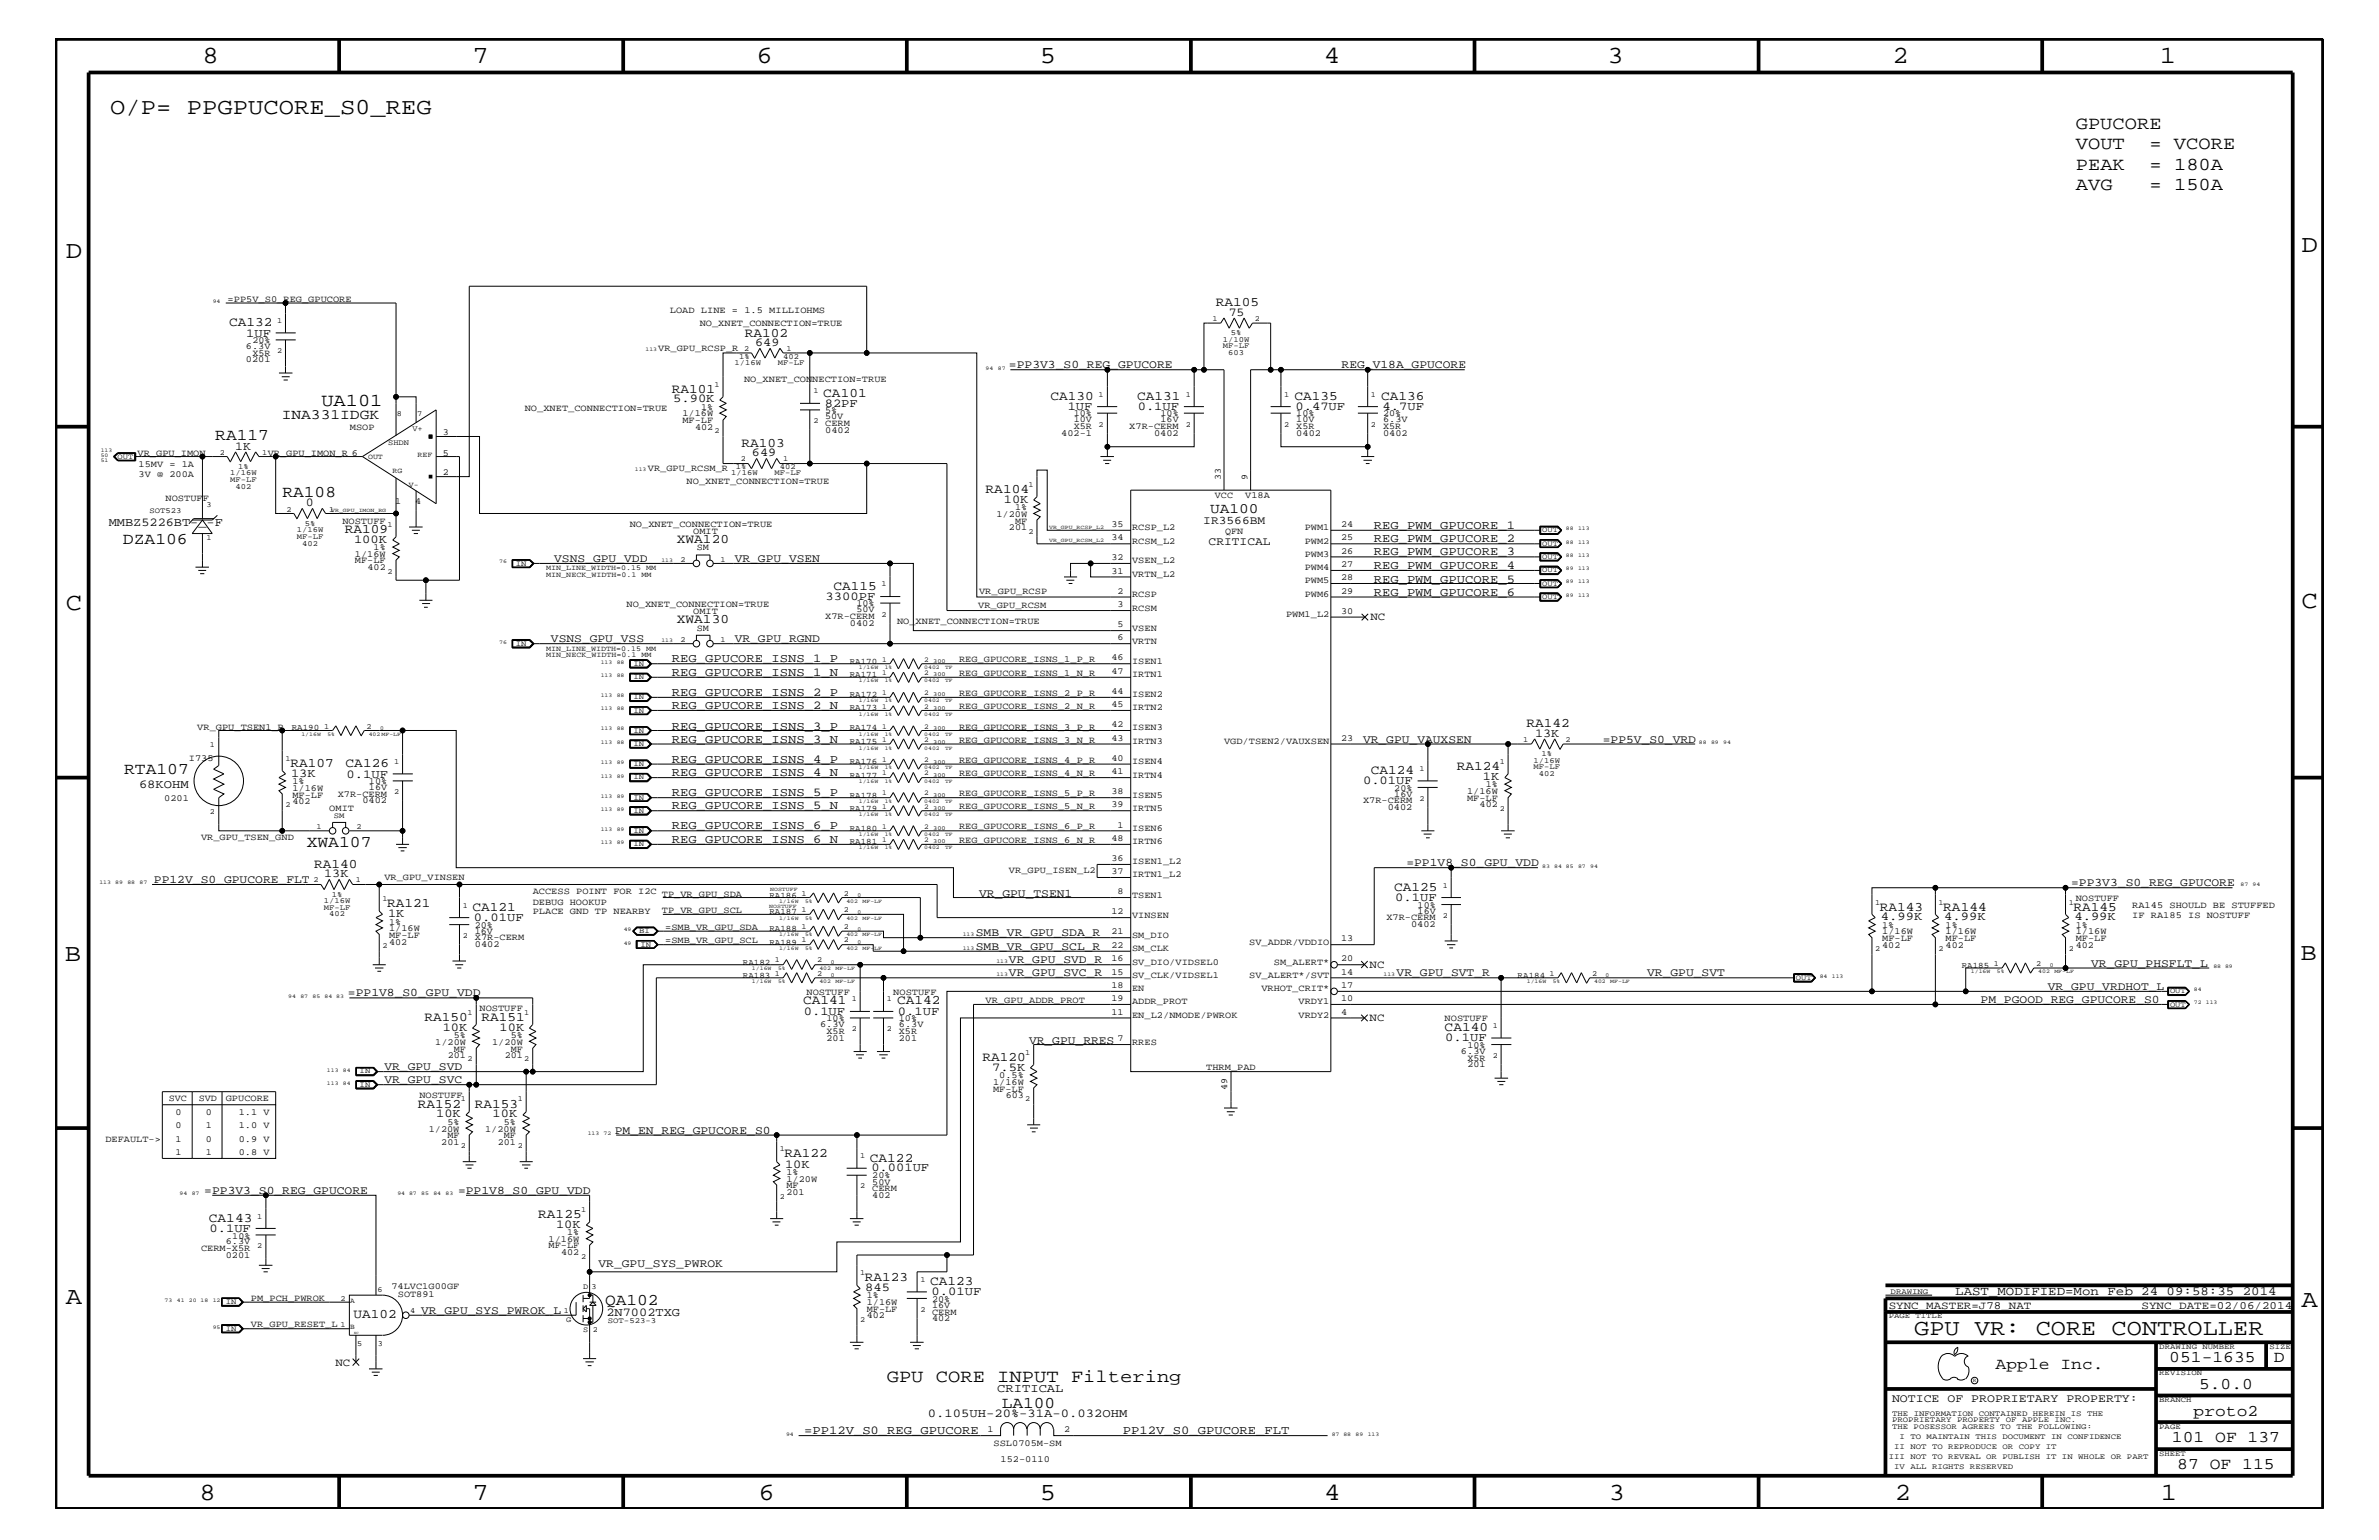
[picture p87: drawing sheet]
<svg xmlns="http://www.w3.org/2000/svg" width="432mm" height="279mm" viewBox="0 0 432 279" stroke-linecap="round" stroke-linejoin="round" font-family="sans-serif">
<defs><g id="words">
<g font-size="4.5">
<text x="36.7" y="11.5">8</text>
<text x="85.8" y="11.5">7</text>
<text x="137.3" y="11.5">6</text>
<text x="188.7" y="11.5">5</text>
<text x="240.3" y="11.5">4</text>
<text x="291.8" y="11.5">3</text>
<text x="343.5" y="11.5">2</text>
<text x="392" y="11.5">1</text>
<text x="11.9" y="46.8">D</text>
<text x="417.7" y="45.7">D</text>
<text x="11.9" y="110.6">C</text>
<text x="417.7" y="110.3">C</text>
<text x="11.8" y="174.3">B</text>
<text x="417.6" y="174.2">B</text>
<text x="11.9" y="236.7">A</text>
<text x="417.7" y="237.1">A</text>
<text x="36.2" y="272.1">8</text>
<text x="85.8" y="272.1">7</text>
<text x="137.7" y="272.1">6</text>
<text x="188.7" y="272.1">5</text>
<text x="240.4" y="272.1">4</text>
<text x="292" y="272.1">3</text>
<text x="343.9" y="272.1">2</text>
<text x="392.2" y="272.1">1</text>
</g>
<g font-size="4.1">
<text x="20" y="20.6">O/P= PPGPUCORE_S0_REG</text>
<text x="347.4" y="242.3">GPU VR: CORE CONTROLLER</text>
</g>
<g font-size="3.3">
<text x="376.8" y="23.5">GPUCORE</text>
<text x="376.8" y="27.1">VOUT</text>
<text x="390.1" y="27.1">= VCORE</text>
<text x="376.8" y="30.8">PEAK</text>
<text x="376.8" y="34.4">AVG</text>
<text x="390.1" y="30.8">= 180A</text>
<text x="390.1" y="34.4">= 150A</text>
<text x="58.3" y="73.6">UA101</text>
<text x="161" y="250.7">GPU CORE INPUT Filtering</text>
</g>
<g font-size="3">
<text x="39.1" y="79.9">RA117</text>
<text x="51.3" y="90.1">RA108</text>
<text x="22.3" y="98.7">DZA106</text>
<text x="22.5" y="140.4">RTA107</text>
<text x="55.7" y="153.7">XWA107</text>
<text x="109.8" y="236.8">QA102</text>
<text x="362.2" y="248.4">Apple Inc.</text>
<text x="393.7" y="247.1">051-1635</text>
<text x="399.2" y="252">5.0.0</text>
<text x="412.7" y="247.1">D</text>
<text x="181.8" y="255.5">LA100</text>
<text x="398.1" y="256.8">proto2</text>
<text x="394.2" y="261.6">101 OF 137</text>
<text x="395.2" y="266.6">87 OF 115</text>
</g>
<g font-size="2.6">
<text x="51.1" y="76.1">INA331IDGK</text>
<text x="219.6" y="93.2">UA100</text>
</g>
<g font-size="2.4">
<text x="41.6" y="59.2">CA132</text>
<text x="220.7" y="55.6">RA105</text>
<text x="135.2" y="61.1">RA102</text>
<text x="121.9" y="71.2">RA101</text>
<text x="149.4" y="72">CA101</text>
<text x="190.7" y="72.6">CA130</text>
<text x="206.4" y="72.6">CA131</text>
<text x="234.9" y="72.6">CA135</text>
<text x="250.7" y="72.6">CA136</text>
<text x="134.6" y="81.1">RA103</text>
<text x="178.9" y="89.4">RA104</text>
<text x="62.6" y="96.7">RA109</text>
<text x="122.9" y="98.5">XWA120</text>
<text x="151.3" y="107">CA115</text>
<text x="122.9" y="113.1">XWA130</text>
<text x="277.1" y="131.9">RA142</text>
<text x="52.7" y="139.1">RA107</text>
<text x="62.7" y="139.2">CA126</text>
<text x="248.8" y="140.4">CA124</text>
<text x="264.4" y="139.7">RA124</text>
<text x="57" y="157.4">RA140</text>
<text x="253.1" y="161.7">CA125</text>
<text x="70.3" y="164.5">RA121</text>
<text x="85.8" y="165.3">CA121</text>
<text x="341.2" y="165.2">RA143</text>
<text x="352.7" y="165.2">RA144</text>
<text x="376.3" y="165.2">RA145</text>
<text x="77" y="185.2">RA150</text>
<text x="87.4" y="185.2">RA151</text>
<text x="145.8" y="182.2">CA141</text>
<text x="162.8" y="182.2">CA142</text>
<text x="262.2" y="187.1">CA140</text>
<text x="178.3" y="192.5">RA120</text>
<text x="75.9" y="200.9">RA152</text>
<text x="86.2" y="200.9">RA153</text>
<text x="142.4" y="210">RA122</text>
<text x="157.9" y="210.8">CA122</text>
<text x="37.9" y="221.7">CA143</text>
<text x="97.7" y="220.9">RA125</text>
<text x="157" y="232.4">RA123</text>
<text x="168.8" y="233.2">CA123</text>
<text x="64.1" y="239">UA102</text>
</g>
<text font-size="2.3" x="354.9" y="235">LAST_MODIFIED=Mon Feb 24 09:58:35 2014</text>
<g font-size="2.2">
<text x="223" y="57.3">75</text>
<text x="44.7" y="61.1">1UF</text>
<text x="137.1" y="62.8">649</text>
<text x="122.2" y="73">5.90K</text>
<text x="149.7" y="73.8">82PF</text>
<text x="193.8" y="74.4">1UF</text>
<text x="206.5" y="74.4">0.1UF</text>
<text x="235.1" y="74.4">0.47UF</text>
<text x="251" y="74.4">4.7UF</text>
<text x="42.7" y="81.6">1K</text>
<text x="136.5" y="82.7">649</text>
<text x="19.7" y="95.4">MMBZ5226BT-_-F</text>
<text x="55.5" y="91.8">0</text>
<text x="182.2" y="91.2">10K</text>
<text x="249.3" y="96">REG_PWM_GPUCORE_1</text>
<text x="64.3" y="98.5">100K</text>
<text x="249.3" y="100.8">REG_PWM_GPUCORE_3</text>
<text x="249.3" y="98.4">REG_PWM_GPUCORE_2</text>
<text x="249.3" y="103.2">REG_PWM_GPUCORE_4</text>
<text x="249.3" y="105.7">REG_PWM_GPUCORE_5</text>
<text x="149.9" y="108.8">3300PF</text>
<text x="249.3" y="108.1">REG_PWM_GPUCORE_6</text>
<text x="121.9" y="120.2">REG_GPUCORE_ISNS_1_P</text>
<text x="121.9" y="122.6">REG_GPUCORE_ISNS_1_N</text>
<text x="121.9" y="126.3">REG_GPUCORE_ISNS_2_P</text>
<text x="121.9" y="128.7">REG_GPUCORE_ISNS_2_N</text>
<text x="121.9" y="132.4">REG_GPUCORE_ISNS_3_P</text>
<text x="121.9" y="134.7">REG_GPUCORE_ISNS_3_N</text>
<text x="278.6" y="133.6">13K</text>
<text x="25.2" y="143">68KOHM</text>
<text x="52.8" y="140.9">13K</text>
<text x="62.9" y="141.1">0.1UF</text>
<text x="121.9" y="140.8">REG_GPUCORE_ISNS_4_N</text>
<text x="121.9" y="138.4">REG_GPUCORE_ISNS_4_P</text>
<text x="247.4" y="142.3">0.01UF</text>
<text x="269.2" y="141.5">1K</text>
<text x="121.9" y="144.5">REG_GPUCORE_ISNS_5_P</text>
<text x="121.9" y="146.8">REG_GPUCORE_ISNS_5_N</text>
<text x="121.9" y="150.5">REG_GPUCORE_ISNS_6_P</text>
<text x="121.9" y="152.9">REG_GPUCORE_ISNS_6_N</text>
<text x="58.8" y="159.1">13K</text>
<text x="70.4" y="166.4">1K</text>
<text x="86" y="167.1">0.01UF</text>
<text x="253.2" y="163.5">0.1UF</text>
<text x="341.4" y="167">4.99K</text>
<text x="352.9" y="167">4.99K</text>
<text x="376.5" y="167">4.99K</text>
<text x="145.9" y="184.1">0.1UF</text>
<text x="163" y="184.1">0.1UF</text>
<text x="80.3" y="187">10K</text>
<text x="90.7" y="187">10K</text>
<text x="262.3" y="188.9">0.1UF</text>
<text x="180.1" y="194.3">7.5K</text>
<text x="79.2" y="202.7">10K</text>
<text x="89.4" y="202.7">10K</text>
<text x="142.5" y="211.9">10K</text>
<text x="158.2" y="212.5">0.001UF</text>
<text x="38" y="223.5">0.1UF</text>
<text x="100.9" y="222.8">10K</text>
<text x="110.1" y="238.8">2N7002TXG</text>
<text x="157.1" y="234.3">845</text>
<text x="169.1" y="235">0.01UF</text>
<text x="168.4" y="257.2">0.105UH-20%-31A-0.032OHM</text>
<text x="181" y="252.6">CRITICAL</text>
<text x="146" y="260.2">=PP12V_S0_REG_GPUCORE</text>
<text x="203.8" y="260.2">PP12V_S0_GPUCORE_FLT</text>
</g>
<g font-size="2.1">
<text x="183.1" y="66.8">=PP3V3_S0_REG_GPUCORE</text>
<text x="243.5" y="66.8">REG_V18A_GPUCORE</text>
<text x="218.4" y="95">IR3566BM</text>
<text x="219.4" y="98.8">CRITICAL</text>
<text x="100.6" y="102.1">VSNS_GPU_VDD</text>
<text x="133.3" y="102.1">VR_GPU_VSEN</text>
<text x="100" y="116.5">VSNS_GPU_VSS</text>
<text x="133.3" y="116.5">VR_GPU_RGND</text>
<text x="247.4" y="134.7">VR_GPU_VAUXSEN</text>
<text x="290.9" y="134.7">=PP5V_S0_VRD</text>
<text x="27.9" y="160.2">PP12V_S0_GPUCORE_FLT</text>
<text x="255.3" y="157.2">=PP1V8_S0_GPU_VDD</text>
<text x="375.9" y="160.8">=PP3V3_S0_REG_GPUCORE</text>
<text x="177.7" y="162.7">VR_GPU_TSEN1</text>
<text x="177.1" y="172.3">SMB_VR_GPU_SCL_R</text>
<text x="177.1" y="169.9">SMB_VR_GPU_SDA_R</text>
<text x="183.1" y="177.2">VR_GPU_SVC_R</text>
<text x="183.1" y="174.8">VR_GPU_SVD_R</text>
<text x="253.5" y="177.2">VR_GPU_SVT_R</text>
<text x="299" y="177.2">VR_GPU_SVT</text>
<text x="371.7" y="179.6">VR_GPU_VRDHOT_L</text>
<text x="379.6" y="175.4">VR_GPU_PHSFLT_L</text>
<text x="63.2" y="180.8">=PP1V8_S0_GPU_VDD</text>
<text x="359.5" y="182.1">PM_PGOOD_REG_GPUCORE_S0</text>
<text x="186.8" y="189.3">VR_GPU_RRES</text>
<text x="69.8" y="196.5">VR_GPU_SVC</text>
<text x="69.8" y="194.2">VR_GPU_SVD</text>
<text x="111.6" y="205.7">PM_EN_REG_GPUCORE_S0</text>
<text x="37.1" y="216.6">=PP3V3_S0_REG_GPUCORE</text>
<text x="83.1" y="216.6">=PP1V8_S0_GPU_VDD</text>
<text x="108.6" y="229.9">VR_GPU_SYS_PWROK</text>
<text x="76.5" y="238.4">VR_GPU_SYS_PWROK_L</text>
<text x="343.4" y="254.4">NOTICE OF PROPRIETARY PROPERTY:</text>
</g>
<g font-size="2">
<text x="248.8" y="112.6">NC</text>
<text x="248.6" y="175.6">NC</text>
<text x="248.6" y="185.3">NC</text>
<text x="342.8" y="237.4">SYNC_MASTER=J78_NAT</text>
<text x="388.7" y="237.4">SYNC_DATE=02/06/2014</text>
<text x="60.9" y="247.8">NC</text>
</g>
<g font-size="1.7">
<text x="41.3" y="54.7">=PP5V_S0_REG_GPUCORE</text>
<text x="121.6" y="56.8">LOAD LINE = 1.5 MILLIOHMS</text>
<text x="127" y="59.2">NO_XNET_CONNECTION=TRUE</text>
<text x="44.6" y="63.4">6.3V</text>
<text x="44.6" y="65.7">0201</text>
<text x="45.8" y="62.3">20%</text>
<text x="45.8" y="64.5">X5R</text>
<text x="119.5" y="63.6">VR_GPU_RCSP_R</text>
<text x="135" y="69.3">NO_XNET_CONNECTION=TRUE</text>
<text x="95.2" y="74.5">NO_XNET_CONNECTION=TRUE</text>
<text x="123.9" y="76.8">MF-LF</text>
<text x="123.9" y="75.6">1/16W</text>
<text x="127.3" y="74.4">1%</text>
<text x="149.8" y="76.1">50V</text>
<text x="149.8" y="77.3">CERM</text>
<text x="149.8" y="75">5%</text>
<text x="194.9" y="75.6">10%</text>
<text x="194.9" y="76.7">10V</text>
<text x="194.9" y="77.9">X5R</text>
<text x="205" y="77.9">X7R-CERM</text>
<text x="210.7" y="76.7">16V</text>
<text x="210.7" y="75.6">10%</text>
<text x="235.3" y="75.6">10%</text>
<text x="235.3" y="76.7">10V</text>
<text x="235.3" y="77.9">X5R</text>
<text x="251" y="75.6">20%</text>
<text x="251" y="76.7">6.3V</text>
<text x="251" y="77.9">X5R</text>
<text x="25" y="82.7">VR_GPU_IMON</text>
<text x="48.6" y="82.7">VR_GPU_IMON_R 6</text>
<text x="63.5" y="78">MSOP</text>
<text x="80.3" y="82.7">5</text>
<text x="80.3" y="78.9">3</text>
<text x="126.2" y="78">402</text>
<text x="149.8" y="78.5">0402</text>
<text x="192.6" y="79.1">402-1</text>
<text x="209.5" y="79.1">0402</text>
<text x="235.3" y="79.1">0402</text>
<text x="251" y="79.1">0402</text>
<text x="25.1" y="86.5">3V @ 200A</text>
<text x="25.1" y="84.7">15MV = 1A</text>
<text x="80.3" y="86.2">2</text>
<text x="117.6" y="85.5">VR_GPU_RCSM_R</text>
<text x="124.6" y="87.7">NO_XNET_CONNECTION=TRUE</text>
<text x="221.6" y="87.1" transform="rotate(-90 221.6 87.1)">33</text>
<text x="226.4" y="87.1" transform="rotate(-90 226.4 87.1)">9</text>
<text x="30.1" y="90.9">NOSTUFF</text>
<text x="62.1" y="95">NOSTUFF</text>
<text x="71.7" y="91.5">1</text>
<text x="75.4" y="91.5">4</text>
<text x="114.3" y="95.6">NO_XNET_CONNECTION=TRUE</text>
<text x="180.8" y="93.8">1/20W</text>
<text x="184.2" y="95">MF</text>
<text x="184.2" y="92.6">1%</text>
<text x="201.8" y="95.6">35</text>
<text x="220.5" y="90.4">VCC</text>
<text x="226" y="90.4">V18A</text>
<text x="243.4" y="95.6">24</text>
<text x="64.4" y="101">1/16W</text>
<text x="67.8" y="99.9">1%</text>
<text x="125.8" y="96.8">OMIT</text>
<text x="126.5" y="99.9">SM</text>
<text x="183.1" y="96.2">201</text>
<text x="201.8" y="101.6">32</text>
<text x="201.8" y="98">34</text>
<text x="205.5" y="96.2">RCSP_L2</text>
<text x="205.5" y="98.7">RCSM_L2</text>
<text x="222.4" y="96.8">QFN</text>
<text x="236.8" y="96.2">PWM1</text>
<text x="236.8" y="101">PWM3</text>
<text x="236.8" y="98.7">PWM2</text>
<text x="243.4" y="100.4">26</text>
<text x="243.4" y="98">25</text>
<text x="64.4" y="102.2">MF-LF</text>
<text x="66.7" y="103.5">402</text>
<text x="177.7" y="107.8">VR_GPU_RCSP</text>
<text x="201.8" y="104.1">31</text>
<text x="202.9" y="107.7">2</text>
<text x="205.5" y="102.2">VSEN_L2</text>
<text x="205.5" y="104.7">VRTN_L2</text>
<text x="236.8" y="103.5">PWM4</text>
<text x="236.8" y="105.9">PWM5</text>
<text x="243.4" y="107.7">29</text>
<text x="243.4" y="102.9">27</text>
<text x="243.4" y="105.3">28</text>
<text x="113.7" y="110.2">NO_XNET_CONNECTION=TRUE</text>
<text x="125.8" y="111.4">OMIT</text>
<text x="149.8" y="112.3">X7R-CERM</text>
<text x="154.3" y="113.6">0402</text>
<text x="155.4" y="110">10%</text>
<text x="155.4" y="111.1">50V</text>
<text x="162.8" y="113.1">NO_XNET_CONNECTION=TRUE</text>
<text x="177.5" y="110.3">VR_GPU_RCSM</text>
<text x="202.9" y="113.7">5</text>
<text x="202.9" y="110.2">3</text>
<text x="205.5" y="108.3">RCSP</text>
<text x="205.5" y="110.8">RCSM</text>
<text x="233.4" y="112">PWM1_L2</text>
<text x="236.8" y="108.3">PWM6</text>
<text x="243.4" y="111.4">30</text>
<text x="126.5" y="114.4">SM</text>
<text x="201.8" y="119.8">46</text>
<text x="202.9" y="116.2">6</text>
<text x="205.5" y="114.4">VSEN</text>
<text x="205.5" y="116.8">VRTN</text>
<text x="174.1" y="120.2">REG_GPUCORE_ISNS_1_P_R</text>
<text x="174.1" y="122.6">REG_GPUCORE_ISNS_1_N_R</text>
<text x="201.8" y="125.9">44</text>
<text x="201.8" y="122.3">47</text>
<text x="205.5" y="120.4">ISEN1</text>
<text x="205.5" y="122.9">IRTN1</text>
<text x="174.1" y="128.7">REG_GPUCORE_ISNS_2_N_R</text>
<text x="174.1" y="126.3">REG_GPUCORE_ISNS_2_P_R</text>
<text x="201.8" y="128.3">45</text>
<text x="201.8" y="131.9">42</text>
<text x="205.5" y="126.5">ISEN2</text>
<text x="205.5" y="128.9">IRTN2</text>
<text x="35.8" y="132.4">VR_GPU_TSEN1_R</text>
<text x="174.1" y="134.7">REG_GPUCORE_ISNS_3_N_R</text>
<text x="174.1" y="132.4">REG_GPUCORE_ISNS_3_P_R</text>
<text x="201.8" y="134.4">43</text>
<text x="205.5" y="132.5">ISEN3</text>
<text x="205.5" y="135">IRTN3</text>
<text x="222.2" y="135">VGD/TSEN2/VAUXSEN</text>
<text x="243.4" y="134.4">23</text>
<text x="34.3" y="138">I735</text>
<text x="53.1" y="143.5">1/16W</text>
<text x="53.1" y="142.3">1%</text>
<text x="67" y="142.3">10%</text>
<text x="67" y="143.4">16V</text>
<text x="174.1" y="140.8">REG_GPUCORE_ISNS_4_N_R</text>
<text x="174.1" y="138.4">REG_GPUCORE_ISNS_4_P_R</text>
<text x="201.8" y="138">40</text>
<text x="201.8" y="140.4">41</text>
<text x="205.5" y="138.6">ISEN4</text>
<text x="205.5" y="141.1">IRTN4</text>
<text x="253.1" y="143.5">20%</text>
<text x="269.7" y="142.9">1%</text>
<text x="29.8" y="145.3">0201</text>
<text x="53.1" y="144.7">MF-LF</text>
<text x="53.1" y="145.9">402</text>
<text x="59.8" y="147.1">OMIT</text>
<text x="61.3" y="144.6">X7R-CERM</text>
<text x="65.8" y="145.7">0402</text>
<text x="174.1" y="146.8">REG_GPUCORE_ISNS_5_N_R</text>
<text x="174.1" y="144.5">REG_GPUCORE_ISNS_5_P_R</text>
<text x="201.8" y="144">38</text>
<text x="201.8" y="146.5">39</text>
<text x="205.5" y="144.7">ISEN5</text>
<text x="205.5" y="147.1">IRTN5</text>
<text x="247.4" y="145.7">X7R-CERM</text>
<text x="251.9" y="147">0402</text>
<text x="253.1" y="144.6">16V</text>
<text x="266.3" y="145.3">MF-LF</text>
<text x="266.3" y="144">1/16W</text>
<text x="268.6" y="146.5">402</text>
<text x="36.5" y="152.3">VR_GPU_TSEN_GND</text>
<text x="174.1" y="150.5">REG_GPUCORE_ISNS_6_P_R</text>
<text x="174.1" y="152.9">REG_GPUCORE_ISNS_6_N_R</text>
<text x="201.8" y="152.6">48</text>
<text x="202.9" y="150.1">1</text>
<text x="205.5" y="150.7">ISEN6</text>
<text x="205.5" y="153.2">IRTN6</text>
<text x="69.8" y="159.6">VR_GPU_VINSEN</text>
<text x="183.1" y="158.4">VR_GPU_ISEN_L2</text>
<text x="201.8" y="156.2">36</text>
<text x="201.8" y="158.6">37</text>
<text x="205.5" y="156.8">ISEN1_L2</text>
<text x="205.5" y="159.2">IRTN1_L2</text>
<text x="70.6" y="167.8">1%</text>
<text x="96.7" y="165.9">PLACE GND TP NEARBY</text>
<text x="96.7" y="162.2">ACCESS POINT FOR I2C TP_VR_GPU_SDA</text>
<text x="96.7" y="164.1">DEBUG HOOKUP</text>
<text x="120.1" y="165.6">TP_VR_GPU_SCL</text>
<text x="201.8" y="165.9">12</text>
<text x="202.9" y="162.2">8</text>
<text x="205.5" y="162.8">TSEN1</text>
<text x="205.5" y="166.5">VINSEN</text>
<text x="251.6" y="167">X7R-CERM</text>
<text x="257.3" y="164.7">10%</text>
<text x="257.3" y="165.8">16V</text>
<text x="376.8" y="163.5">NOSTUFF</text>
<text x="387" y="164.7">RA145 SHOULD BE STUFFED</text>
<text x="387" y="166.5">IF RA185 IS NOSTUFF</text>
<text x="70.6" y="171.4">402</text>
<text x="70.6" y="170.1">MF-LF</text>
<text x="70.6" y="168.9">1/16W</text>
<text x="86.2" y="170.6">X7R-CERM</text>
<text x="86.2" y="168.3">20%</text>
<text x="86.2" y="169.4">16V</text>
<text x="86.2" y="171.8">0402</text>
<text x="120.7" y="168.7">=SMB_VR_GPU_SDA</text>
<text x="120.7" y="171.1">=SMB_VR_GPU_SCL</text>
<text x="201.8" y="169.5">21</text>
<text x="201.8" y="172">22</text>
<text x="205.5" y="170.1">SM_DIO</text>
<text x="205.5" y="172.6">SM_CLK</text>
<text x="226.7" y="171.4">SV_ADDR/VDDIO</text>
<text x="243.4" y="170.7">13</text>
<text x="256.1" y="168.2">0402</text>
<text x="341.6" y="168.3">1%</text>
<text x="341.6" y="172">402</text>
<text x="341.6" y="169.5">1/16W</text>
<text x="341.6" y="170.7">MF-LF</text>
<text x="353.1" y="168.3">1%</text>
<text x="353.1" y="170.7">MF-LF</text>
<text x="353.1" y="169.5">1/16W</text>
<text x="353.1" y="172">402</text>
<text x="376.8" y="172">402</text>
<text x="376.8" y="168.3">1%</text>
<text x="376.8" y="170.7">MF-LF</text>
<text x="376.8" y="169.5">1/16W</text>
<text x="201.8" y="174.4">16</text>
<text x="201.8" y="176.8">15</text>
<text x="201.8" y="179.3">18</text>
<text x="205.5" y="175">SV_DIO/VIDSEL0</text>
<text x="205.5" y="177.4">SV_CLK/VIDSEL1</text>
<text x="205.5" y="179.9">EN</text>
<text x="226.7" y="177.4">SV_ALERT*/SVT</text>
<text x="228.9" y="179.9">VRHOT_CRIT*</text>
<text x="231.2" y="175">SM_ALERT*</text>
<text x="243.4" y="174.4">20</text>
<text x="243.4" y="179.3">17</text>
<text x="243.4" y="176.8">14</text>
<text x="87" y="183.5">NOSTUFF</text>
<text x="146.4" y="180.5">NOSTUFF</text>
<text x="150" y="185.3">10%</text>
<text x="162.1" y="180.5">NOSTUFF</text>
<text x="163.2" y="185.3">10%</text>
<text x="178.9" y="182.1">VR_GPU_ADDR_PROT</text>
<text x="201.8" y="181.6">19</text>
<text x="201.8" y="184.1">11</text>
<text x="205.5" y="182.2">ADDR_PROT</text>
<text x="205.5" y="184.7">EN_L2/NMODE/PWROK</text>
<text x="235.7" y="182.2">VRDY1</text>
<text x="235.7" y="184.7">VRDY2</text>
<text x="243.4" y="181.6">10</text>
<text x="243.4" y="184.1">4</text>
<text x="262.2" y="185.3">NOSTUFF</text>
<text x="79" y="189.5">1/20W</text>
<text x="81.3" y="192">201</text>
<text x="82.4" y="188.3">5%</text>
<text x="82.4" y="190.8">MF</text>
<text x="89.3" y="189.5">1/20W</text>
<text x="91.6" y="192">201</text>
<text x="92.7" y="188.3">5%</text>
<text x="92.7" y="190.8">MF</text>
<text x="148.8" y="186.4">6.3V</text>
<text x="150" y="188.8">201</text>
<text x="150" y="187.6">X5R</text>
<text x="163.2" y="188.8">201</text>
<text x="163.2" y="186.4">6.3V</text>
<text x="163.2" y="187.6">X5R</text>
<text x="202.9" y="188.9">7</text>
<text x="205.5" y="189.5">RRES</text>
<text x="265.2" y="191.2">6.3V</text>
<text x="266.4" y="190.2">10%</text>
<text x="180.3" y="196.8">1/16W</text>
<text x="181.4" y="195.6">0.5%</text>
<text x="218.9" y="194.2">THRM_PAD</text>
<text x="222.8" y="197.8" transform="rotate(-90 222.8 197.8)">49</text>
<text x="266.4" y="193.7">201</text>
<text x="266.4" y="192.5">X5R</text>
<text x="30.6" y="199.8">SVC</text>
<text x="31.8" y="202.3">0</text>
<text x="36.1" y="199.8">SVD</text>
<text x="37.3" y="202.3">0</text>
<text x="41" y="199.8">GPUCORE</text>
<text x="43.3" y="202.3">1.1 V</text>
<text x="76.1" y="199.2">NOSTUFF</text>
<text x="180.3" y="198.1">MF-LF</text>
<text x="182.5" y="199.2">603</text>
<text x="19.1" y="207.1">DEFAULT-&gt;</text>
<text x="31.8" y="209.6">1</text>
<text x="31.8" y="207.1">1</text>
<text x="31.8" y="204.7">0</text>
<text x="37.3" y="204.7">1</text>
<text x="37.3" y="207.1">0</text>
<text x="37.3" y="209.6">1</text>
<text x="43.3" y="204.7">1.0 V</text>
<text x="43.3" y="207.1">0.9 V</text>
<text x="43.3" y="209.6">0.8 V</text>
<text x="77.8" y="205.3">1/20W</text>
<text x="80.1" y="207.7">201</text>
<text x="81.2" y="206.5">MF</text>
<text x="81.2" y="204.1">5%</text>
<text x="88.1" y="205.3">1/20W</text>
<text x="90.3" y="207.7">201</text>
<text x="91.4" y="206.5">MF</text>
<text x="91.4" y="204.1">5%</text>
<text x="142.7" y="214.4">1/20W</text>
<text x="142.7" y="215.6">MF</text>
<text x="142.7" y="213.2">1%</text>
<text x="158.3" y="214.9">50V</text>
<text x="158.3" y="213.8">20%</text>
<text x="142.7" y="216.9">201</text>
<text x="158.3" y="217.3">402</text>
<text x="158.3" y="216.1">CERM</text>
<text x="36.5" y="227">CERM-X5R</text>
<text x="41" y="225.7">6.3V</text>
<text x="42.2" y="224.7">10%</text>
<text x="99.6" y="226.5">MF-LF</text>
<text x="99.6" y="225.3">1/16W</text>
<text x="101.9" y="227.7">402</text>
<text x="103" y="224.1">1%</text>
<text x="41" y="228.2">0201</text>
<text x="71" y="233.8">74LVC1G00GF</text>
<text x="45.6" y="236">PM_PCH_PWROK</text>
<text x="72.2" y="235.2">SOT891</text>
<text x="157.3" y="239.2">402</text>
<text x="157.3" y="238">MF-LF</text>
<text x="157.3" y="236.8">1/16W</text>
<text x="157.3" y="235.6">1%</text>
<text x="169.2" y="238.5">CERM</text>
<text x="169.2" y="236.2">20%</text>
<text x="169.2" y="237.3">16V</text>
<text x="169.2" y="239.7">402</text>
<text x="45.6" y="240.8">VR_GPU_RESET_L</text>
<text x="179.2" y="259.9">1</text>
<text x="180.3" y="262.4">SSL0705M-SM</text>
<text x="193.1" y="259.9">2</text>
<text x="181.6" y="265.3">152-0110</text>
</g>
<g font-size="1.5">
<text x="154.2" y="122.9">RA171</text>
<text x="154.2" y="120.4">RA170</text>
<text x="154.2" y="128.9">RA173</text>
<text x="154.2" y="126.5">RA172</text>
<text x="53" y="132.5">RA190</text>
<text x="154.2" y="132.5">RA174</text>
<text x="154.2" y="135">RA175</text>
<text x="154.2" y="138.6">RA176</text>
<text x="154.2" y="141.1">RA177</text>
<text x="154.2" y="144.7">RA178</text>
<text x="154.2" y="147.1">RA179</text>
<text x="154.2" y="150.7">RA180</text>
<text x="154.2" y="153.2">RA181</text>
<text x="139.7" y="162.8">RA186</text>
<text x="139.7" y="165.9">RA187</text>
<text x="139.7" y="168.9">RA188</text>
<text x="139.7" y="171.4">RA189</text>
<text x="134.8" y="175">RA182</text>
<text x="134.8" y="177.4">RA183</text>
<text x="275.5" y="177.4">RA184</text>
<text x="356.1" y="175.6">RA185</text>
</g>
<g font-size="1.4">
<text x="50.3" y="58.6">1</text>
<text x="220" y="58.3">1</text>
<text x="227.8" y="58.3">2</text>
<text x="50.3" y="64">2</text>
<text x="134.2" y="65.1">1%</text>
<text x="135" y="63.7">2</text>
<text x="142.2" y="65.1">402</text>
<text x="142.7" y="63.7">1</text>
<text x="222" y="63.2">MF-LF</text>
<text x="222" y="62">1/10W</text>
<text x="222.9" y="64.5">603</text>
<text x="223.4" y="60.8">5%</text>
<text x="129.7" y="70.1">1</text>
<text x="133.3" y="66.2">1/16W</text>
<text x="141.2" y="66.2">MF-LF</text>
<text x="147.7" y="71.3">1</text>
<text x="199.4" y="72">1</text>
<text x="215.2" y="72">1</text>
<text x="233.1" y="72">1</text>
<text x="248.8" y="72">1</text>
<text x="72.1" y="75.6">8</text>
<text x="75.7" y="75.6">7</text>
<text x="147.7" y="76.8">2</text>
<text x="199.4" y="77.4">2</text>
<text x="215.2" y="77.4">2</text>
<text x="233.1" y="77.4">2</text>
<text x="248.8" y="77.4">2</text>
<text x="21.3" y="83.3">OUT</text>
<text x="39.9" y="82.5">2</text>
<text x="47.6" y="82.5">1</text>
<text x="66.8" y="83.3">OUT</text>
<text x="70.4" y="80.7">SHDN</text>
<text x="74.8" y="78.3">V+</text>
<text x="75.8" y="82.8">REF</text>
<text x="129.7" y="78.6">2</text>
<text x="134.5" y="83.7">2</text>
<text x="142.2" y="83.7">1</text>
<text x="41.8" y="87.5">MF-LF</text>
<text x="41.8" y="86.2">1/16W</text>
<text x="42.8" y="88.7">402</text>
<text x="43.2" y="85">1%</text>
<text x="71.2" y="85.9">RG</text>
<text x="74.2" y="88.3">V-</text>
<text x="132.7" y="86.2">1/16W</text>
<text x="133.6" y="85">1%</text>
<text x="140.6" y="86.2">MF-LF</text>
<text x="141.6" y="85">402</text>
<text x="186.7" y="88.3">1</text>
<text x="27.1" y="93.2">SOT523</text>
<text x="37.5" y="92">3</text>
<text x="52" y="92.8">2</text>
<text x="55.3" y="95.4">5%</text>
<text x="59.8" y="92.8">1</text>
<text x="70.4" y="95.6">1</text>
<text x="37.5" y="98">1</text>
<text x="53.9" y="97.7">MF-LF</text>
<text x="53.9" y="96.5">1/16W</text>
<text x="54.9" y="99">402</text>
<text x="123.5" y="101.9">2</text>
<text x="130.8" y="101.9">1</text>
<text x="186.7" y="96.8">2</text>
<text x="279.9" y="96.5">OUT</text>
<text x="279.9" y="99">OUT</text>
<text x="279.9" y="101.4">OUT</text>
<text x="70.4" y="104.1">2</text>
<text x="93.6" y="102.6">IN</text>
<text x="99.1" y="104.7">MIN_NECK_WIDTH=0.1 MM</text>
<text x="99.1" y="103.5">MIN_LINE_WIDTH=0.15 MM</text>
<text x="160" y="106.4">1</text>
<text x="279.9" y="103.8">OUT</text>
<text x="279.9" y="106.3">OUT</text>
<text x="160" y="111.9">2</text>
<text x="279.9" y="108.7">OUT</text>
<text x="93.6" y="117.2">IN</text>
<text x="99.1" y="119.2">MIN_NECK_WIDTH=0.1 MM</text>
<text x="99.1" y="118.1">MIN_LINE_WIDTH=0.15 MM</text>
<text x="123.5" y="116.4">2</text>
<text x="130.8" y="116.4">1</text>
<text x="115" y="120.8">IN</text>
<text x="115" y="123.2">IN</text>
<text x="160.1" y="122.5">1</text>
<text x="160.1" y="120.1">1</text>
<text x="167.7" y="122.5">2</text>
<text x="167.7" y="120.1">2</text>
<text x="115" y="126.9">IN</text>
<text x="115" y="129.3">IN</text>
<text x="160.1" y="128.6">1</text>
<text x="160.1" y="126.2">1</text>
<text x="167.7" y="128.6">2</text>
<text x="167.7" y="126.2">2</text>
<text x="38.1" y="135.6">1</text>
<text x="58.8" y="132.2">1</text>
<text x="66.5" y="132.2">2</text>
<text x="115" y="135.3">IN</text>
<text x="115" y="133">IN</text>
<text x="160.1" y="132.2">1</text>
<text x="160.1" y="134.6">1</text>
<text x="167.7" y="132.2">2</text>
<text x="167.7" y="134.6">2</text>
<text x="276.4" y="134.6">1</text>
<text x="279.8" y="137.2">1%</text>
<text x="284.1" y="134.6">2</text>
<text x="51.8" y="138">1</text>
<text x="71.5" y="138.6">1</text>
<text x="115" y="141.4">IN</text>
<text x="115" y="139">IN</text>
<text x="160.1" y="138.3">1</text>
<text x="160.1" y="140.7">1</text>
<text x="167.7" y="138.3">2</text>
<text x="167.7" y="140.7">2</text>
<text x="257.6" y="139.8">1</text>
<text x="272.2" y="138.6">1</text>
<text x="278.3" y="138.4">1/16W</text>
<text x="278.3" y="139.6">MF-LF</text>
<text x="279.3" y="140.8">402</text>
<text x="38.1" y="147.7">2</text>
<text x="51.8" y="146.5">2</text>
<text x="60.6" y="148.4">SM</text>
<text x="71.5" y="144">2</text>
<text x="115" y="145.1">IN</text>
<text x="115" y="147.5">IN</text>
<text x="160.1" y="144.3">1</text>
<text x="160.1" y="146.8">1</text>
<text x="167.7" y="144.3">2</text>
<text x="167.7" y="146.8">2</text>
<text x="257.6" y="145.3">2</text>
<text x="272.2" y="147.1">2</text>
<text x="57.4" y="150.4">1</text>
<text x="64.7" y="150.4">2</text>
<text x="115" y="151.1">IN</text>
<text x="115" y="153.5">IN</text>
<text x="160.1" y="150.4">1</text>
<text x="160.1" y="152.9">1</text>
<text x="167.7" y="150.4">2</text>
<text x="167.7" y="152.9">2</text>
<text x="56.9" y="160">2</text>
<text x="64.6" y="160">1</text>
<text x="261.9" y="161.1">1</text>
<text x="58.8" y="165">MF-LF</text>
<text x="58.8" y="163.9">1/16W</text>
<text x="59.8" y="166.2">402</text>
<text x="60.2" y="162.7">1%</text>
<text x="69.4" y="163.5">1</text>
<text x="84" y="164.7">1</text>
<text x="145.5" y="162.5">1</text>
<text x="145.5" y="165.6">1</text>
<text x="153.2" y="162.5">2</text>
<text x="153.2" y="165.6">2</text>
<text x="261.9" y="166.5">2</text>
<text x="340.4" y="164.1">1</text>
<text x="351.9" y="164.1">1</text>
<text x="375.5" y="164.1">1</text>
<text x="69.4" y="172">2</text>
<text x="84" y="170.1">2</text>
<text x="116" y="169.3">BI</text>
<text x="116.2" y="171.7">IN</text>
<text x="145.5" y="168.6">1</text>
<text x="145.5" y="171">1</text>
<text x="153.2" y="168.6">2</text>
<text x="153.2" y="171">2</text>
<text x="340.4" y="172.6">2</text>
<text x="351.9" y="172.6">2</text>
<text x="375.5" y="172.6">2</text>
<text x="140.6" y="174.6">1</text>
<text x="140.6" y="177.1">1</text>
<text x="148.3" y="174.6">2</text>
<text x="148.3" y="177.1">2</text>
<text x="281.3" y="177.1">1</text>
<text x="289" y="177.1">2</text>
<text x="326" y="177.7">OUT</text>
<text x="361.9" y="175.2">1</text>
<text x="369.6" y="175.2">2</text>
<text x="84.8" y="184.1">1</text>
<text x="95.2" y="184.1">1</text>
<text x="154.6" y="181.6">1</text>
<text x="161" y="181.6">1</text>
<text x="393.9" y="180.2">OUT</text>
<text x="393.9" y="182.7">OUT</text>
<text x="154.6" y="187.1">2</text>
<text x="161" y="187.1">2</text>
<text x="186.1" y="191.4">1</text>
<text x="270.9" y="192">2</text>
<text x="270.9" y="186.5">1</text>
<text x="65.3" y="197.2">IN</text>
<text x="65.3" y="194.8">IN</text>
<text x="84.8" y="192.6">2</text>
<text x="95.2" y="192.6">2</text>
<text x="83.6" y="199.8">1</text>
<text x="94" y="199.8">1</text>
<text x="186.1" y="199.8">2</text>
<text x="83.6" y="208.3">2</text>
<text x="94" y="208.3">2</text>
<text x="141.6" y="208.9">1</text>
<text x="156.1" y="215.6">2</text>
<text x="156.1" y="210.2">1</text>
<text x="46.7" y="221.1">1</text>
<text x="105.5" y="219.8">1</text>
<text x="141.6" y="217.5">2</text>
<text x="46.7" y="226.5">2</text>
<text x="105.5" y="228.4">2</text>
<text x="105.8" y="233.8">D</text>
<text x="107.4" y="233.9">3</text>
<text x="156.1" y="231.3">1</text>
<text x="167" y="232.6">1</text>
<text x="41" y="236.6">IN</text>
<text x="61.8" y="236">2</text>
<text x="63.6" y="236.3">A</text>
<text x="68.5" y="234.4">6</text>
<text x="74.4" y="238.2">4</text>
<text x="102.4" y="238.2">1</text>
<text x="102.8" y="239.9">G</text>
<text x="110.3" y="240">SOT-523-3</text>
<text x="156.1" y="239.9">2</text>
<text x="167" y="238">2</text>
<text x="342.8" y="239.2">PAGE TITLE</text>
<text x="343.2" y="234.7">DRAWING</text>
<text x="41" y="241.4">IN</text>
<text x="61.8" y="240.8">1</text>
<text x="63.6" y="241.1">B</text>
<text x="64.9" y="244.1">5</text>
<text x="68.6" y="244.1">3</text>
<text x="105.8" y="241.7">S</text>
<text x="107.6" y="241.7">2</text>
<text x="391.9" y="244.7">DRAWING NUMBER</text>
<text x="411.9" y="244.7">SIZE</text>
<text x="391.9" y="249.5">REVISION</text>
<text x="343.4" y="256.8">THE INFORMATION CONTAINED HEREIN IS THE</text>
<text x="391.9" y="254.4">BRANCH</text>
<text x="343.4" y="258">PROPRIETARY PROPERTY OF APPLE INC.</text>
<text x="343.4" y="259.3">THE POSESSOR AGREES TO THE FOLLOWING:</text>
<text x="343.8" y="262.9">II NOT TO REPRODUCE OR COPY IT</text>
<text x="344.8" y="261.1">I TO MAINTAIN THIS DOCUMENT IN CONFIDENCE</text>
<text x="391.9" y="259.3">PAGE</text>
<text x="342.8" y="264.7">III NOT TO REVEAL OR PUBLISH IT IN WHOLE OR PART</text>
<text x="343.8" y="266.6">IV ALL RIGHTS RESERVED</text>
<text x="391.9" y="264.1">SHEET</text>
</g>
<g font-size="1.1">
<text x="169.4" y="122.7">300</text>
<text x="169.4" y="120.3">300</text>
<text x="169.4" y="128.8">300</text>
<text x="169.4" y="126.4">300</text>
<text x="69" y="132.4">0</text>
<text x="169.4" y="132.4">300</text>
<text x="169.4" y="134.9">300</text>
<text x="169.4" y="138.5">300</text>
<text x="169.4" y="140.9">300</text>
<text x="169.4" y="144.6">300</text>
<text x="169.4" y="147">300</text>
<text x="169.4" y="150.7">300</text>
<text x="169.4" y="153">300</text>
<text x="155.6" y="162.8">0</text>
<text x="155.6" y="165.8">0</text>
<text x="155.6" y="168.9">0</text>
<text x="155.6" y="171.2">0</text>
<text x="150.8" y="174.9">0</text>
<text x="150.8" y="177.3">0</text>
<text x="291.4" y="177.3">0</text>
<text x="372" y="175.5">0</text>
</g>
<g font-size="1">
<text x="38.6" y="55">94</text>
<text x="117.2" y="63.6">113</text>
<text x="178.9" y="67.1">94</text>
<text x="181.1" y="67.1">87</text>
<text x="18.3" y="82.8">50</text>
<text x="18.3" y="83.8">51</text>
<text x="18.3" y="82">113</text>
<text x="115.2" y="85.5">113</text>
<text x="60.1" y="92.9">VR_GPU_IMON_RG</text>
<text x="190.4" y="96">VR_GPU_RCSP_L2</text>
<text x="190.4" y="98.4">VR_GPU_RCSM_L2</text>
<text x="284.2" y="96.2">88</text>
<text x="284.2" y="98.7">88</text>
<text x="284.2" y="101">88</text>
<text x="286.4" y="96.2">113</text>
<text x="286.4" y="98.7">113</text>
<text x="286.4" y="101">113</text>
<text x="90.6" y="102.2">76</text>
<text x="120.1" y="102.1">113</text>
<text x="284.2" y="103.5">89</text>
<text x="284.2" y="105.9">89</text>
<text x="286.4" y="103.5">113</text>
<text x="286.4" y="105.9">113</text>
<text x="284.2" y="108.3">89</text>
<text x="286.4" y="108.3">113</text>
<text x="90.6" y="116.8">76</text>
<text x="120.1" y="116.5">113</text>
<text x="109.1" y="120.4">113</text>
<text x="109.1" y="122.9">113</text>
<text x="111.9" y="120.4">88</text>
<text x="111.9" y="122.9">88</text>
<text x="155.9" y="123.8">1/16W</text>
<text x="155.9" y="121.4">1/16W</text>
<text x="160.6" y="123.8">1%</text>
<text x="160.6" y="121.4">1%</text>
<text x="167.8" y="123.8">0402</text>
<text x="167.8" y="121.4">0402</text>
<text x="171.5" y="123.8">TF</text>
<text x="171.5" y="121.4">TF</text>
<text x="109.1" y="126.5">113</text>
<text x="109.1" y="128.9">113</text>
<text x="111.9" y="126.5">88</text>
<text x="111.9" y="128.9">88</text>
<text x="155.9" y="129.9">1/16W</text>
<text x="155.9" y="127.5">1/16W</text>
<text x="160.6" y="129.9">1%</text>
<text x="160.6" y="127.5">1%</text>
<text x="167.8" y="129.9">0402</text>
<text x="167.8" y="127.5">0402</text>
<text x="171.5" y="129.9">TF</text>
<text x="171.5" y="127.5">TF</text>
<text x="54.7" y="133.5">1/16W</text>
<text x="59.4" y="133.5">5%</text>
<text x="66.9" y="133.5">402 MF-LF</text>
<text x="109.1" y="135">113</text>
<text x="109.1" y="132.5">113</text>
<text x="111.9" y="135">88</text>
<text x="111.9" y="132.5">88</text>
<text x="155.9" y="133.5">1/16W</text>
<text x="155.9" y="136">1/16W</text>
<text x="160.6" y="133.5">1%</text>
<text x="160.6" y="136">1%</text>
<text x="167.8" y="133.5">0402</text>
<text x="167.8" y="136">0402</text>
<text x="171.5" y="136">TF</text>
<text x="171.5" y="133.5">TF</text>
<text x="308.4" y="135">88</text>
<text x="310.6" y="135">89</text>
<text x="312.8" y="135">94</text>
<text x="109.1" y="141.1">113</text>
<text x="109.1" y="138.6">113</text>
<text x="111.9" y="141.1">89</text>
<text x="111.9" y="138.6">89</text>
<text x="155.9" y="139.6">1/16W</text>
<text x="155.9" y="142">1/16W</text>
<text x="160.6" y="139.6">1%</text>
<text x="160.6" y="142">1%</text>
<text x="167.8" y="139.6">0402</text>
<text x="167.8" y="142">0402</text>
<text x="171.5" y="139.6">TF</text>
<text x="171.5" y="142">TF</text>
<text x="109.1" y="144.7">113</text>
<text x="109.1" y="147.1">113</text>
<text x="111.9" y="144.7">89</text>
<text x="111.9" y="147.1">89</text>
<text x="155.9" y="145.7">1/16W</text>
<text x="155.9" y="148.1">1/16W</text>
<text x="160.6" y="148.1">1%</text>
<text x="160.6" y="145.7">1%</text>
<text x="167.8" y="145.7">0402</text>
<text x="167.8" y="148.1">0402</text>
<text x="171.5" y="148.1">TF</text>
<text x="171.5" y="145.7">TF</text>
<text x="109.1" y="150.7">113</text>
<text x="109.1" y="153.2">113</text>
<text x="111.9" y="150.7">89</text>
<text x="111.9" y="153.2">89</text>
<text x="155.9" y="151.8">1/16W</text>
<text x="155.9" y="154.1">1/16W</text>
<text x="160.6" y="151.8">1%</text>
<text x="160.6" y="154.1">1%</text>
<text x="167.8" y="151.8">0402</text>
<text x="167.8" y="154.1">0402</text>
<text x="171.5" y="151.8">TF</text>
<text x="171.5" y="154.1">TF</text>
<text x="18" y="160.5">113</text>
<text x="20.9" y="160.5">89</text>
<text x="23.1" y="160.5">88</text>
<text x="25.3" y="160.5">87</text>
<text x="139.8" y="161.7">NOSTUFF</text>
<text x="279.9" y="157.4">83</text>
<text x="282.1" y="157.4">84 85</text>
<text x="286.4" y="157.4">87</text>
<text x="288.6" y="157.4">94</text>
<text x="406.7" y="160.8">87</text>
<text x="408.9" y="160.8">94</text>
<text x="139.6" y="164.8">NOSTUFF</text>
<text x="141.4" y="166.9">1/16W</text>
<text x="141.4" y="163.9">1/16W</text>
<text x="146.1" y="163.9">5%</text>
<text x="146.1" y="166.9">5%</text>
<text x="153.6" y="163.9">402</text>
<text x="153.6" y="166.9">402</text>
<text x="156.5" y="163.9">MF-LF</text>
<text x="156.5" y="166.9">MF-LF</text>
<text x="113.2" y="168.9">49</text>
<text x="113.2" y="171.4">49</text>
<text x="141.4" y="169.9">1/16W</text>
<text x="141.4" y="172.3">1/16W</text>
<text x="146.1" y="169.9">5%</text>
<text x="146.1" y="172.3">5%</text>
<text x="153.6" y="169.9">402</text>
<text x="153.6" y="172.3">402</text>
<text x="156.5" y="169.9">MF-LF</text>
<text x="156.5" y="172.3">MF-LF</text>
<text x="174.8" y="169.9">113</text>
<text x="174.8" y="172.3">113</text>
<text x="136.5" y="176">1/16W</text>
<text x="136.5" y="178.4">1/16W</text>
<text x="141.2" y="176">5%</text>
<text x="141.2" y="178.4">5%</text>
<text x="148.7" y="176">402</text>
<text x="148.7" y="178.4">402</text>
<text x="151.6" y="176">MF-LF</text>
<text x="151.6" y="178.4">MF-LF</text>
<text x="180.8" y="177.2">113</text>
<text x="180.8" y="174.8">113</text>
<text x="251.1" y="177.2">113</text>
<text x="277.1" y="178.4">1/16W</text>
<text x="281.9" y="178.4">5%</text>
<text x="289.3" y="178.4">402</text>
<text x="292.3" y="178.4">MF-LF</text>
<text x="330.3" y="177.4">84</text>
<text x="332.5" y="177.4">113</text>
<text x="357.7" y="176.6">1/16W</text>
<text x="362.5" y="176.6">5%</text>
<text x="370" y="176.6">402</text>
<text x="372.9" y="176.6">MF-LF</text>
<text x="398.2" y="179.9">84</text>
<text x="401.7" y="175.6">88 89</text>
<text x="52.3" y="181">94</text>
<text x="54.5" y="181">87</text>
<text x="56.7" y="181">85</text>
<text x="58.9" y="181">84 83</text>
<text x="398.2" y="182.2">72</text>
<text x="400.4" y="182.2">113</text>
<text x="59.4" y="196.8">113</text>
<text x="59.4" y="194.4">113</text>
<text x="62.2" y="196.8">84</text>
<text x="62.2" y="194.4">84</text>
<text x="106.7" y="205.9">113</text>
<text x="109.6" y="205.9">72</text>
<text x="32.6" y="216.9">94</text>
<text x="34.8" y="216.9">87</text>
<text x="72.1" y="216.9">94 87</text>
<text x="76.5" y="216.9">85</text>
<text x="78.7" y="216.9">84</text>
<text x="80.9" y="216.9">83</text>
<text x="29.9" y="236.2">73</text>
<text x="32.1" y="236.2">41</text>
<text x="34.3" y="236.2">20 18</text>
<text x="38.6" y="236.2">12</text>
<text x="38.6" y="241.1">95</text>
<text x="358.1" y="250.7">R</text>
<text x="142.7" y="260.5">94</text>
<text x="241.7" y="260.5">87 88</text>
<text x="246" y="260.5">89</text>
<text x="248.2" y="260.5">113</text>
</g>
<text font-size=".7" x="64.3" y="242">NC</text>
</g></defs>
<g fill="none" stroke="#000" stroke-width=".18">
<path d="M41 55h10.8M50 61.7h3.7M50 60.4h3.7M50.6 67.7h2.5M51.1 68.4h1.5M51.5 68.9h.7M51.8 60.4v-5.4h20.1v17M51.8 61.7v6M75.5 76.7v-4.7h-3.6v7M79.2 79.2h7.8v14h70.3v-9.1h14.6v26.7h33.3M137 65.1l-.6-1.1h-5.2v8l-.6 .6 1.2 .6-1.2 .6 1.2 .6-1.2 .6 1.2 .6-.6 .6v7.9h4.6l.6 .9 .9-1.8 1 1.8 .8-1.8 .9 1.8 1-1.8 .6 .9h5.4v-9.7M145.2 74.4h3.6"/>
<path d="M145.2 73.2h3.6M147 64v9.2M157.3 64h-15.1l-.6-.8-1 1.8-.8-1.8-.9 1.8-1-1.8-.9 1.8M183.4 67.1h17.6v6.7M199.1 75h3.7M199.1 73.8h3.7M201 75v7.8M201 67.1h17.5M214.9 75h3.6M214.9 73.8h3.6M216.7 75v6.1h-15.7M216.7 67.1v6.7"/>
<path d="M230.6 67.1v-8.5h-3.3l-.6 .9-.9-1.8-.8 1.8-1-1.8-.9 1.8-.9-1.8-.6 .9h-3.1v8.5h3.7v21.8M230.6 75h3.7M230.6 73.8h3.7M232.5 75v6.1h15.7M232.5 67.1h-5.5v21.8M246.5 75h3.6M246.5 73.8h3.6M248.2 67.1h-15.7v6.7M248.2 75v7.8M265.9 67.1h-17.7v6.7M20.6 82.8l.7-.6h3.3v1.4h-3.3zM21.4 82.2l-.7 .6 .7 .8"/>
<path d="M21.4 82.2l-.7 .6 .7 .7M21.4 82.2l-.6 .6 .6 .7M21.4 82.2h3.1v1.3h-3.1M24.5 82.8h16.7l.6 1M24.6 82.2v1.4M36.7 94.3l1.8 2.5h-3.6zM36.7 82.8v11.3M36.7 96.8v6.1M38.9 94.1h-3.8l-.8 .9M39.5 93.5l-1 .8h-3.6M50 82.8h-3l-.6-.8-.9 1.8-.9-1.8-.9 1.8-.9-1.8-1 1.8M65.8 82.8h-15.8v10.4h3.3l.6 1"/>
<path d="M65.8 82.8l13.4-8.4v17zM71.9 93.2h-12.8l-.6-1-.9 1.9-.9-1.9-.9 1.9-.9-1.9-1 1.9M74.3 95.6h2.4M74.8 96.2h1.4M75.1 96.8h.8M75.5 89v6.6M79.2 82.8h4.2v22.5h-11.5v-3.7l.6-.6-1.2-.6 1.2-.5-1.2-.6 1.2-.6-1.2-.7 .6-.6v-10.7M79.2 86.5h6v-34.6h72.1v12.1h20v44.3h27.9M147 84.1h10.3M199.7 82.8h2.5M200.2 83.5h1.5M200.6 84.1h.7"/>
<path d="M205.2 88.9h36.4v105.5h-36.4zM205.2 96.2h-15.1v-10.9h-1.9v4.8l-.6 .6 1.2 .7-1.2 .6 1.2 .6-1.2 .6 1.2 .6-.6 .5v4.4h17M241.6 96.2h38.1M241.6 98.7h38.1M247.1 82.8h2.3M247.5 83.5h1.5M247.9 84.1h.7M279.5 95.4h3.3l.7 .8-.7 .8h-3.3zM279.5 97.9h3.3l.7 .8-.7 .6h-3.3zM279.6 97.9v1.4M279.6 99.3h3.1M279.6 98h3.1"/>
<path d="M279.7 95.6h3l.6 .6-.6 .6h-3zM279.7 98v1.3M282.7 95.5h-3.1v1.4h3.1M282.7 95.5l.8 .7M282.7 95.5l.7 .7-.7 .7M282.7 97.9l.8 .8M282.7 98l.7 .7-.7 .6M282.7 98l.6 .7-.6 .6M283.5 96.2l-.8 .7M283.5 98.7l-.8 .6M35.5 102.9h2.4M36 103.5h1.4"/>
<path d="M36.3 104.1h.8M76.1 108.9h2.4M76.6 109.5h1.5M77 110.2h.6M77.3 105.3v3.6M93 116h3.2l.7 .8-.7 .7h-3.2zM93 116.1h3.2l.7 .7-.7 .7M93 116.2h3.1l.7 .6-.7 .7h-3.1zM96.1 101.6l.6 .6-.6 .7M96.1 116.2l.6 .6-.6 .6h-3.1M96.1 101.6h-3.1v1.3h3.1M96.1 101.6l.7 .6-.7 .7"/>
<path d="M96.2 101.5l.7 .7-.7 .8M96.2 101.5h-3.2v1.5h3.2M96.7 116.8h29.1M96.7 102.2h29.1M114.3 119.7h3.2l.8 .7-.8 .8h-3.2zM114.3 119.7h3.2l.7 .7-.7 .8M114.4 119.8h3l.7 .6-.7 .7h-3zM117.4 119.8l.6 .6-.6 .6h-3M126.4 116.2v-.9h2.5v.9M126.4 101.6v-.9h2.5v.9M129.5 102.2h32v6M159.8 109.4h3.6"/>
<path d="M159.8 108.2h3.6M161.5 102.2h4.3v12.2h39.4M161.5 109.4v7.4h-32M161.5 116.8h43.7M193.1 104.7h2.4M193.5 105.3h1.5M194 105.9h.6M198 102.2v2.5h7.2M205.2 102.2h-10.9v2.5M241.6 101h38.1M241.6 103.5h38.1M241.6 105.9h38.1"/>
<path d="M241.6 108.3h38.1M241.6 112h6.1M247.1 111.4l1.2 1.2M248.3 111.4l-1.2 1.2M279.5 100.3h3.3l.7 .7-.7 .8h-3.3zM279.5 102.7h3.3l.7 .8-.7 .8h-3.3zM279.5 105.2h3.3l.7 .7-.7 .7h-3.3zM279.5 107.6h3.3l.7 .7-.7 .8h-3.3zM279.6 102.7v1.5h3.1M279.6 105.2v1.4M279.6 102.8h3.1l.7 .7-.7 .7M279.6 106.5h3.1"/>
<path d="M279.6 105.3h3.1M279.7 100.4h3l.6 .6-.6 .6h-3zM279.7 102.9h3l.6 .6-.6 .6h-3zM279.7 105.3v1.2M279.7 107.7h3l.6 .6-.6 .6h-3zM282.7 100.4h-3.1v1.3h3.1M282.7 107.6h-3.1v1.4h3.1M282.7 100.4l.8 .6M282.7 100.4l.7 .6-.7 .7M282.7 102.7l.8 .8M282.7 105.2l.8 .7M282.7 105.3l.7 .6-.7 .6"/>
<path d="M282.7 105.3l.6 .6-.6 .6M282.7 107.6l.8 .7M282.7 107.6l.7 .7-.7 .7M283.5 101l-.8 .7M283.5 103.5l-.8 .7M283.5 105.9l-.8 .7M283.5 108.3l-.8 .7M51.2 132.5v7.3l.6 .6-1.2 .7 1.2 .6-1.2 .6 1.2 .6-1.2 .6 .6 .5v6.7h-11.5v-6l.9-.7-1.8-.8 1.8-.9-1.8-1 1.8-.9-1.8-.8 .9-.7v-6.4h20.7l.6-.8 .9 1.8 .8-1.8 1 1.8 .9-1.8 .9 1.8M65.5 133.5l.6-1h7v7.9M73.1 132.5h9.7v24.9h90.3v5.4h32.1M114.3 122.1h3.2l.8 .8-.8 .7h-3.2zM114.3 125.8h3.2l.8 .7-.8 .8h-3.2z"/>
<path d="M114.3 134.2h3.2l.8 .8-.8 .7h-3.2zM114.3 137.9h3.2l.8 .7-.8 .8h-3.2zM114.3 122.2h3.2l.7 .7-.7 .7h-3.2M114.3 125.8h3.2l.7 .7-.7 .7h-3.2M114.3 134.3h3.2l.7 .7-.7 .7h-3.2M114.3 138h3.2l.7 .6-.7 .7h-3.2M114.4 122.3h3l.6 .6-.6 .6h-3M114.4 125.9h3l.6 .6-.6 .6h-3M114.4 134.4h3l.6 .6-.6 .6h-3M114.4 138h3l.6 .6-.6 .6h-3M114.4 122.2v1.4M114.4 125.8v1.4"/>
<path d="M114.4 134.3v1.4M114.4 138v1.3M117.4 128.3l.6 .6-.6 .7M117.4 131.9l.6 .6-.6 .7M117.4 128.3h-3v1.3h3M117.4 131.9h-3v1.3h3M117.4 122.2l.7 .7-.7 .7M117.4 125.8l.7 .7-.7 .7M117.4 128.3l.7 .6-.7 .7M117.4 134.3l.7 .7-.7 .7M117.4 131.9l.7 .6-.7 .7M117.4 138l.7 .6-.7 .7"/>
<path d="M117.5 128.2h-3.2v1.5h3.2M117.5 131.9h-3.2v1.4h3.2M117.5 128.2l.8 .7-.8 .8M117.5 128.2l.7 .7-.7 .8M117.5 131.9l.8 .6-.8 .8M117.5 131.9l.7 .6-.7 .8M118 120.4h43.5l.6-.9 1 1.9 .9-1.9 .9 1.9 .9-1.9 .9 1.9M118 122.9h43.5l.6-1 1 1.9 .9-1.9 .9 1.9 .9-1.9 .9 1.9 .6-.9h37.9M118 126.5h43.5l.6-.9 1 1.9 .9-1.9 .9 1.9 .9-1.9 .9 1.9 .6-1h37.9M118 128.9h43.5l.6-.9 1 1.8 .9-1.8 .9 1.8 .9-1.8 .9 1.8M118 135h43.5l.6-.9 1 1.8 .9-1.8 .9 1.8 .9-1.8 .9 1.8M118 132.5h43.5l.6-.8 1 1.8 .9-1.8 .9 1.8 .9-1.8 .9 1.8"/>
<path d="M118 138.6h43.5l.6-.9 1 1.9 .9-1.9 .9 1.9 .9-1.9 .9 1.9 .6-1h37.9M205.2 120.4h-37.9l-.6 1M205.2 128.9h-37.9l-.6 1M205.2 135h-37.9l-.6 1M205.2 132.5h-37.9l-.6 1M241.6 135h17.6v6.7M259.2 135h14.5M283.1 135.9l-.9-1.8-.9 1.8-1-1.8-.8 1.8-.9-1.8-.6 .9h-4.3v5.4l-.6 .7 1.2 .6-1.2 .6 1.2 .6-1.2 .6 1.2 .5-.6 .7v6M307.7 135h-24l-.6 1M51.2 150.7h8.6M60.4 150.1v-.9h2.3v.9M63.4 150.7h9.7v2.5"/>
<path d="M71.3 141.7h3.6M71.3 140.4h3.6M71.9 153.2h2.4M72.3 153.8h1.5M72.7 154.4h.7M73.1 141.7v9M114.3 140.3h3.2l.8 .8-.8 .7h-3.2zM114.3 146.3h3.2l.8 .8-.8 .8h-3.2zM114.3 150h3.2l.8 .7-.8 .8h-3.2zM114.3 152.4h3.2l.8 .8-.8 .8h-3.2zM114.3 146.4h3.2l.7 .7-.7 .8M114.3 150.1h3.2l.7 .6-.7 .8"/>
<path d="M114.3 152.5h3.2l.7 .7-.7 .7h-3.2M114.4 150.1h3l.6 .6-.6 .6h-3M114.4 152.6h3l.6 .6-.6 .6h-3M114.4 146.5h3l.7 .6-.7 .7h-3zM114.4 150.1v1.3h3l.7-.7-.7-.6M114.4 152.5v1.4M117.4 140.4l.6 .7-.6 .6M117.4 144l.6 .7-.6 .6M117.4 146.5l.6 .6-.6 .6h-3M117.4 140.4h-3v1.3h3M117.4 144h-3v1.3h3M117.4 140.4l.7 .7-.7 .6"/>
<path d="M117.4 144l.7 .7-.7 .6M117.4 152.5l.7 .7-.7 .7M117.5 144h-3.2v1.4h3.2M117.5 140.3l.7 .8-.7 .7h-3.2M117.5 144l.8 .7-.8 .7M117.5 144l.7 .7-.7 .7M118 141.1h43.5l.6-.9 1 1.8 .9-1.8 .9 1.8 .9-1.8 .9 1.8 .6-.9h37.9M118 144.7h43.5l.6-.9 1 1.8 .9-1.8 .9 1.8 .9-1.8 .9 1.8M118 147.1h43.5l.6-.9 1 1.8 .9-1.8 .9 1.8 .9-1.8 .9 1.8M118 150.7h43.5l.6-.9 1 1.9 .9-1.9 .9 1.9 .9-1.9 .9 1.9M118 153.2h43.5l.6-.9 1 1.8 .9-1.8 .9 1.8 .9-1.8 .9 1.8 .6-.9h37.9M205.2 144.7h-37.9l-.6 1"/>
<path d="M205.2 147.1h-37.9l-.6 1M205.2 150.7h-37.9l-.6 1.1M205.2 156.8h-6.1v2.4h6.1M257.3 141.7h3.6M257.3 142.9h3.6M258 150.7h2.4M258.4 151.3h1.4M258.8 152h.7M259.2 142.9v7.8M263.4 157.4h-14v14h-7.8M272.5 150.7h2.4M273 151.3h1.4"/>
<path d="M273.3 152h.8M279.1 157.4h-15.7v5.4M27.6 160.5h30.7l.5 .9 1-1.9 .8 1.9 1-1.9 .9 1.9 .9-1.9 .6 1h4.8v4.8l.6 .6-1.2 .6 1.2 .6-1.2 .7 1.2 .5-1.2 .6 .6 .6v5.5M67.6 175h2.4M68.1 175.6h1.5M68.5 176.2h.7M68.8 160.5h14.6v6M81.5 166.5h3.7M81.5 167.8h3.7M82.1 174.4h2.5M82.6 175h1.5M83 175.6h.7"/>
<path d="M83.4 160.5h86.7v6h35.1M83.4 167.8v6.6M114.8 168.9l.8-.7h3.1l.8 .7-.8 .8h-3.1zM115 168.9l.7-.6h2.9l.7 .6-.7 .6h-2.9zM115 168.9l.6 .7h3.1M115.6 170.7h3.1l.6 .7-.6 .6h-3.1zM115.7 170.7v1.3M118.6 170.7l.7 .7-.7 .6M118.7 168.3h-3.1l-.6 .6M118.7 168.3h-3.1l-.7 .6 .7 .7h3.1M118.7 168.3l.7 .6-.7 .7M118.7 168.3l.6 .6-.6 .7"/>
<path d="M118.7 170.6l.8 .8-.8 .7M118.7 170.6h-3.2v1.5h3.2M118.7 170.6l.7 .8-.7 .7M119.3 168.9h27.7l.7-.9 .8 1.9 .9-1.9 1 1.9 .9-1.9 .8 1.9 .7-1h7.6v1.2h44.8M119.3 171.4h27.7l.7-.9 .8 1.7 .9-1.7 1 1.7 .9-1.7 .8 1.7M120.3 162.8h26.7l.7-.8 .8 1.8 .9-1.8 1 1.8 .9-1.8 .8 1.8M120.3 165.9h26.7l.7-.9 .8 1.8 .9-1.8 1 1.8 .9-1.8 .8 1.8M147.3 178.3l-.9-1.8-.9 1.8-.9-1.8-.9 1.8-1-1.8-.5 .9h-23.1v19.4h-32.7v-6.6l.6-.7-1.2-.6 1.2-.6-1.2-.6 1.2-.6-1.2-.6 .6-.6v-4.9h-23M147.3 175.9l-.9-1.8-.9 1.8-.9-1.8-.9 1.8-1-1.8-.5 .9h-25.4v19.4h-20.1M152.1 166.9l.7-1h11.2v6.7h41.2M152.1 172.3l.7-.9h5.7v1.2h5.5M152.1 163.9l.7-1.1h14.2v7.3"/>
<path d="M156.1 175v8.5M160.4 177.4v6.1M205.2 179.9h-33.3v26h-16.4M205.2 175h-57.3l-.6 1M205.2 177.4h-57.3l-.6 1M241.6 177.4h41.2l.6-.9 .9 1.8 .9-1.8 1 1.8 .8-1.8 1 1.8M242.8 179.9h97v-9.8l-.6-.6 1.2-.6-1.2-.6 1.2-.5-1.2-.7 1.2-.6-.6-.6v-4.8h11.5v4.8l.6 .6-1.2 .6 1.2 .7-1.2 .5 1.2 .6-1.2 .6 .6 .6v12.1h-109.7M242.8 175h4.9M247.1 174.4l1.1 1.2M248.2 174.4l-1.1 1.2M261.6 162.8h3.6M261.6 164.1h3.6"/>
<path d="M262.2 170.7h2.4M262.6 171.4h1.6M263.1 172h.6M263.4 164.1v6.6M272.5 177.4v10.9M325.5 176.6h3.3l.7 .8-.7 .8h-3.3zM325.7 177.4h-37.2l-.5 1M325.7 176.8h3.1l.6 .6-.6 .6h-3.1zM328.8 176.7l.6 .7-.6 .7h-3.2M328.8 176.7h-3.2v1.5M328.8 176.7l.7 .7M329.5 177.4l-.7 .8"/>
<path d="M339.8 179.9h53.8M351.3 161.1h23.6M393.4 179.1h3.3l.7 .8-.7 .7h-3.3zM393.5 179.2h3.2l.6 .7-.6 .6h-3.2zM393.6 179.3h3.1l.6 .6-.6 .6h-3.1zM401 175.6h-31.9l-.5 1-1-1.9-.8 1.9-1-1.9-.9 1.9-.9-1.9-.6 .9h-6.6v4.3M405.2 161.1h-30.3v4.8l.6 .6-1.2 .6 1.2 .7-1.2 .5 1.2 .6-1.2 .6 .6 .6v5.5M34.9 198.1v12.1M40.3 198.1v12.1h-5.4M64.6 196h3.2l.8 .8-.8 .8h-3.2zM64.6 193.7h3.2l.8 .7-.8 .8h-3.2zM64.6 196.1h3.2l.7 .7-.7 .8"/>
<path d="M64.7 196.2h3l.7 .6-.7 .7h-3zM67.7 196.2l.6 .6-.6 .6h-3M67.7 193.7l.6 .7-.6 .6M67.7 193.7h-3v1.3h3M67.7 193.7l.7 .7-.7 .6M67.8 193.7l.7 .7-.7 .7h-3.2M68.3 196.8h16.9v4.9l-.6 .6 1.2 .6-1.2 .6 1.2 .6-1.2 .6 1.2 .6-.6 .6v4.9M68.3 194.4h27.2v7.3l-.6 .6 1.2 .6-1.2 .6 1.2 .6-1.2 .6 1.2 .6-.6 .6v4.9M85.2 196.8h1.2M86.4 181h10.3v4.9l-.6 .6 1.2 .6-1.2 .6 1.2 .6-1.2 .6 1.2 .6-.6 .7v4.2h-1.2M154.3 184.7h3.6M154.3 183.5h3.6"/>
<path d="M154.9 190.8h2.4M155.4 191.4h1.4M155.8 192h.7M156.1 184.7v6.1M158.5 184.7h3.6M158.5 183.5h3.6M159.2 190.8h2.3M159.6 191.4h1.5M160 192h.7M160.4 184.7v6.1M205.2 189.5h-17.6v3.7l-.6 .5 1.2 .7-1.2 .6 1.2 .6-1.2 .6 1.2 .6-.6 .6v6.7M205.2 182.2h-28.5v45.5h-21.2v5.5l.6 .6-1.2 .6 1.2 .6-1.2 .6 1.2 .6-1.2 .6 .6 .6v6.1"/>
<path d="M205.2 184.7h-30.9v40.6h-22.4v5.4h-44.9M223.4 194.4v6.6M241.6 184.7h6.1M247.1 184.1l1.1 1.2M248.2 184.1l-1.1 1.2M270.7 189.5h3.6M270.7 188.3h3.6M271.3 195.6h2.4M271.8 196.2h1.4M272.1 196.8h.8M272.5 189.5v6.1M351.3 182.2h42.3"/>
<path d="M393.5 181.6v1.4M393.5 182.9h3.2M393.5 181.6h3.2M393.6 181.6v1.3M396.7 181.6h-3.3v1.4h3.3M396.7 181.6l.7 .6-.7 .8M396.7 181.6l.6 .6M396.7 181.6l.6 .6-.6 .7M397.3 182.2l-.6 .8M397.3 182.2l-.6 .7M29.5 200.4h20.5v-2.3h-20.5v12.1h5.4M38.5 216.9h9.8"/>
<path d="M50 200.4v9.8h-9.7M84 210.8h2.4M84.5 211.4h1.4M84.6 216.9h22.4v4.8l-.6 .6 1.2 .6-1.2 .6 1.2 .6-1.2 .6 1.2 .6-.6 .6v9.7h-1.2M84.8 211.9h.8M94.3 210.8h2.4M94.7 211.4h1.6M95.2 211.9h.6M111.8 205.9h29.2M153.7 213.2h3.6M153.7 211.9h3.6M155.5 205.9h-14.5v4.9l.6 .6-1.2 .5 1.2 .6-1.2 .7 1.2 .6-1.2 .6 .6 .6v6.1"/>
<path d="M155.5 205.9v6M155.5 213.2v7.9M186.4 204.1h2.4M186.9 204.7h1.5M187.3 205.3h.7M222.2 201h2.4M222.7 201.7h1.4M223 202.3h.8M40.2 235.5h3.2l.8 .7-.8 .8h-3.2zM40.3 235.6h3.1l.6 .6-.6 .6h-3.1zM43.3 235.6l.6 .6-.6 .6M43.4 235.5l.7 .7-.7 .7h-3.2"/>
<path d="M43.9 236.2h19.5M46.4 224.1h3.6M46.4 222.9h3.6M47 229.6h2.4M47.5 230.2h1.4M47.8 230.7h.8M48.3 222.9v-6h19.9v18.1M48.3 224.1v5.5M104.6 236.2v2.4h-30.3M105.8 235v1.2M105.8 236.8v1.2M105.8 238.6v1.3"/>
<path d="M105.8 239.2h1.2M106.4 237.4h.6v9.1M106.4 236.8v1.2l-.6-.6zM107 236.2h1.2M107 235h.6v1.2M107.6 236.2l.6 .6h-1.2zM107.6 236.8v3.1h-.6M139.8 221.1h2.4M140.2 221.7h1.4M140.6 222.3h.7M154.3 221.1h2.4M154.8 221.7h1.4"/>
<path d="M155.1 222.3h.8M164.6 235.6h3.6M164.6 234.4h3.6M166.5 235.6v7.9M171.9 227.7v3h-5.4v3.7M342.2 235h8.5M40.2 240.3h3.2l.8 .8-.8 .7h-3.2zM40.2 241.8h3.2M40.2 240.4h3.2M40.3 240.5h3l.6 .6-.6 .6h-3M40.3 240.4v1.4M43.4 240.4l.7 .7-.7 .7"/>
<path d="M43.4 240.4l.6 .7-.6 .7M43.9 241.1h19.5M64 246.5l1.2 1.3M64.6 242.3v4.8M65.2 246.5l-1.2 1.3M67 248.4h2.4M67.5 248.9h1.4M67.8 249.5h.8M68.2 242.3v6.1M69.5 242.3a3.6 3.6 0 0 0 3.6-3.7 3.6 3.6 0 0 0-3.7-3.6h-6v7.3h6M105.8 246.5h2.4M106.3 247.1h1.5"/>
<path d="M106.7 247.8h.7M154.3 243.5h2.4M154.8 244.1h1.4M155.1 244.7h.8M165.2 243.5h2.4M165.7 244.1h1.4M166 244.7h.8M184 259.3a1.19 1.19 0 0 0-1.2-1.2 1.19 1.19 0 0 0-1.2 1.2v1.2h-36.7M184 259.3a1.19 1.19 0 0 1 1.2-1.2 1.19 1.19 0 0 1 1.2 1.2M184 259.3v1.2M188.8 259.3a1.19 1.19 0 0 0-1.2-1.2 1.19 1.19 0 0 0-1.2 1.2v1.2M188.8 259.3a1.19 1.19 0 0 1 1.2-1.2 1.19 1.19 0 0 1 1.2 1.2"/>
<path d="M188.8 259.3v1.2M191.3 259.3v1.2h49.7M352.3 246.1a1.72 1.72 0 0 1 2.5 0 1.69 1.69 0 0 1 2.4 0M352.4 246a3.2 3.2 0 0 0 .4 4.3l.8 .1 .4-.2M354 250.2l.7-.3 .7 .3M355.2 250.2l.7 .2 .7-.2M355.3 244.4v.3a1.18 1.18 0 0 1-.6 1.1M355.4 244.4a.99 .99 0 0 0-.6 1.4M357.2 246a1.04 1.04 0 0 0-.7 1 1.04 1.04 0 0 0 .7 1M357.3 248l.1 .7a2.11 2.11 0 0 1-.6 1.5"/>
<circle cx="51.8" cy="55" r=".42"/>
<circle cx="71.9" cy="72" r=".42"/>
<circle cx="147" cy="64" r=".42"/>
<circle cx="157.3" cy="64" r=".42"/>
<circle cx="201" cy="67.1" r=".42"/>
<circle cx="216.7" cy="67.1" r=".42"/>
<circle cx="218.5" cy="67.1" r=".42"/>
<circle cx="230.6" cy="67.1" r=".42"/>
<circle cx="232.5" cy="67.1" r=".42"/>
<circle cx="248.2" cy="67.1" r=".42"/>
<circle cx="36.7" cy="82.8" r=".42"/>
<circle cx="50" cy="82.8" r=".42"/>
<circle cx="71.9" cy="93.2" r=".42"/>
<circle cx="147" cy="84.1" r=".42"/>
<circle cx="157.3" cy="84.1" r=".42"/>
<circle cx="201" cy="81.1" r=".42"/>
<circle cx="248.2" cy="81.1" r=".42"/>
<circle cx="77.3" cy="105.3" r=".42"/>
<circle cx="126.4" cy="102.2" r=".59"/>
<circle cx="126.4" cy="116.8" r=".59"/>
<circle cx="128.9" cy="102.2" r=".59"/>
<circle cx="128.9" cy="116.8" r=".59"/>
<circle cx="161.5" cy="116.8" r=".42"/>
<circle cx="161.5" cy="102.2" r=".42"/>
<circle cx="198" cy="102.2" r=".42"/>
<circle cx="51.2" cy="132.5" r=".42"/>
<circle cx="73.1" cy="132.5" r=".42"/>
<circle cx="259.2" cy="135" r=".42"/>
<circle cx="273.7" cy="135" r=".42"/>
<circle cx="39.7" cy="141.7" r="4.5"/>
<circle cx="51.2" cy="150.7" r=".42"/>
<circle cx="60.4" cy="150.7" r=".59"/>
<circle cx="62.7" cy="150.7" r=".59"/>
<circle cx="73.1" cy="150.7" r=".42"/>
<circle cx="263.4" cy="157.4" r=".42"/>
<circle cx="68.8" cy="160.5" r=".42"/>
<circle cx="83.4" cy="160.5" r=".42"/>
<circle cx="156.1" cy="175" r=".42"/>
<circle cx="160.4" cy="177.4" r=".42"/>
<circle cx="164" cy="172.6" r=".42"/>
<circle cx="167" cy="170.1" r=".42"/>
<circle cx="242.1" cy="175" r=".59"/>
<circle cx="242.1" cy="179.9" r=".59"/>
<circle cx="272.5" cy="177.4" r=".42"/>
<circle cx="339.8" cy="179.9" r=".42"/>
<circle cx="351.3" cy="161.1" r=".42"/>
<circle cx="356.8" cy="179.9" r=".42"/>
<circle cx="374.9" cy="175.6" r=".42"/>
<circle cx="374.9" cy="161.1" r=".42"/>
<circle cx="85.2" cy="196.8" r=".42"/>
<circle cx="86.4" cy="196.8" r=".42"/>
<circle cx="86.4" cy="181" r=".42"/>
<circle cx="95.5" cy="194.4" r=".42"/>
<circle cx="96.7" cy="194.4" r=".42"/>
<circle cx="351.3" cy="182.2" r=".42"/>
<circle cx="48.3" cy="216.9" r=".42"/>
<circle cx="141" cy="205.9" r=".42"/>
<circle cx="155.5" cy="205.9" r=".42"/>
<circle cx="73.7" cy="238.6" r=".59"/>
<circle cx="106.4" cy="237.4" r="2.96"/>
<circle cx="107" cy="230.7" r=".42"/>
<circle cx="107" cy="239.2" r=".25"/>
<circle cx="107" cy="235" r=".25"/>
<circle cx="107" cy="239.9" r=".25"/>
<circle cx="171.9" cy="227.7" r=".42"/>
<circle cx="358.4" cy="250.5" r=".59"/>
</g>
<g fill="none" stroke="#000" stroke-width=".68" stroke-linecap="butt">
<path d="M10.1 7.1h411.5v266.7h-411.5zM16.1 13.2h400v254.5h-400zM61.6 7.1v6.1M113.1 7.1v6.1M164.6 7.1v6.1M216.2 7.1v6.1M267.6 7.1v6.1M319.2 7.1v6.1M370.7 7.1v6.1M10.1 77.4h6M77.8 79.2h.7M78.1 78.9v.7"/>
<path d="M416.1 77.4h5.5M77.8 86.5h.7M10.1 141.1h6M416.1 141.1h5.5M10.1 204.7h6M416.1 204.7h5.5M342.2 238h73.9M342.2 233.2h73.9M416.1 235.6h-73.9v32.1M342.2 243.5h73.9M342.2 252h49.1M391.3 248.4h24.8"/>
<path d="M391.3 243.5v24.2M391.3 258h24.8M391.3 253.2h24.8M411.3 243.5v4.9M61.6 267.7v6.1M113.1 267.7v6.1M164.6 267.7v6.1M216.2 268v5.8M267.6 267.7v6.1M319.2 267.7v6.1M370.7 267.7v6.1M391.3 262.9h24.8"/>
</g>
<g fill="#000">
<circle cx="51.8" cy="55" r=".42"/>
<circle cx="71.9" cy="72" r=".42"/>
<circle cx="147" cy="64" r=".42"/>
<circle cx="157.3" cy="64" r=".42"/>
<circle cx="201" cy="67.1" r=".42"/>
<circle cx="216.7" cy="67.1" r=".42"/>
<circle cx="218.5" cy="67.1" r=".42"/>
<circle cx="230.6" cy="67.1" r=".42"/>
<circle cx="232.5" cy="67.1" r=".42"/>
<circle cx="248.2" cy="67.1" r=".42"/>
<circle cx="36.7" cy="82.8" r=".42"/>
<circle cx="50" cy="82.8" r=".42"/>
<circle cx="71.9" cy="93.2" r=".42"/>
<circle cx="147" cy="84.1" r=".42"/>
<circle cx="157.3" cy="84.1" r=".42"/>
<circle cx="201" cy="81.1" r=".42"/>
<circle cx="248.2" cy="81.1" r=".42"/>
<circle cx="77.3" cy="105.3" r=".42"/>
<circle cx="161.5" cy="116.8" r=".42"/>
<circle cx="161.5" cy="102.2" r=".42"/>
<circle cx="198" cy="102.2" r=".42"/>
<circle cx="51.2" cy="132.5" r=".42"/>
<circle cx="73.1" cy="132.5" r=".42"/>
<circle cx="259.2" cy="135" r=".42"/>
<circle cx="273.7" cy="135" r=".42"/>
<circle cx="51.2" cy="150.7" r=".42"/>
<circle cx="73.1" cy="150.7" r=".42"/>
<circle cx="263.4" cy="157.4" r=".42"/>
<circle cx="68.8" cy="160.5" r=".42"/>
<circle cx="83.4" cy="160.5" r=".42"/>
<circle cx="156.1" cy="175" r=".42"/>
<circle cx="160.4" cy="177.4" r=".42"/>
<circle cx="164" cy="172.6" r=".42"/>
<circle cx="167" cy="170.1" r=".42"/>
<circle cx="272.5" cy="177.4" r=".42"/>
<circle cx="339.8" cy="179.9" r=".42"/>
<circle cx="351.3" cy="161.1" r=".42"/>
<circle cx="356.8" cy="179.9" r=".42"/>
<circle cx="374.9" cy="175.6" r=".42"/>
<circle cx="374.9" cy="161.1" r=".42"/>
<circle cx="85.2" cy="196.8" r=".42"/>
<circle cx="86.4" cy="196.8" r=".42"/>
<circle cx="86.4" cy="181" r=".42"/>
<circle cx="95.5" cy="194.4" r=".42"/>
<circle cx="96.7" cy="194.4" r=".42"/>
<circle cx="351.3" cy="182.2" r=".42"/>
<circle cx="48.3" cy="216.9" r=".42"/>
<circle cx="141" cy="205.9" r=".42"/>
<circle cx="155.5" cy="205.9" r=".42"/>
<circle cx="107" cy="230.7" r=".42"/>
<circle cx="107" cy="239.2" r=".25"/>
<circle cx="107" cy="235" r=".25"/>
<circle cx="107" cy="239.9" r=".25"/>
<circle cx="171.9" cy="227.7" r=".42"/>
</g>
<use href="#words"/>
</svg>
